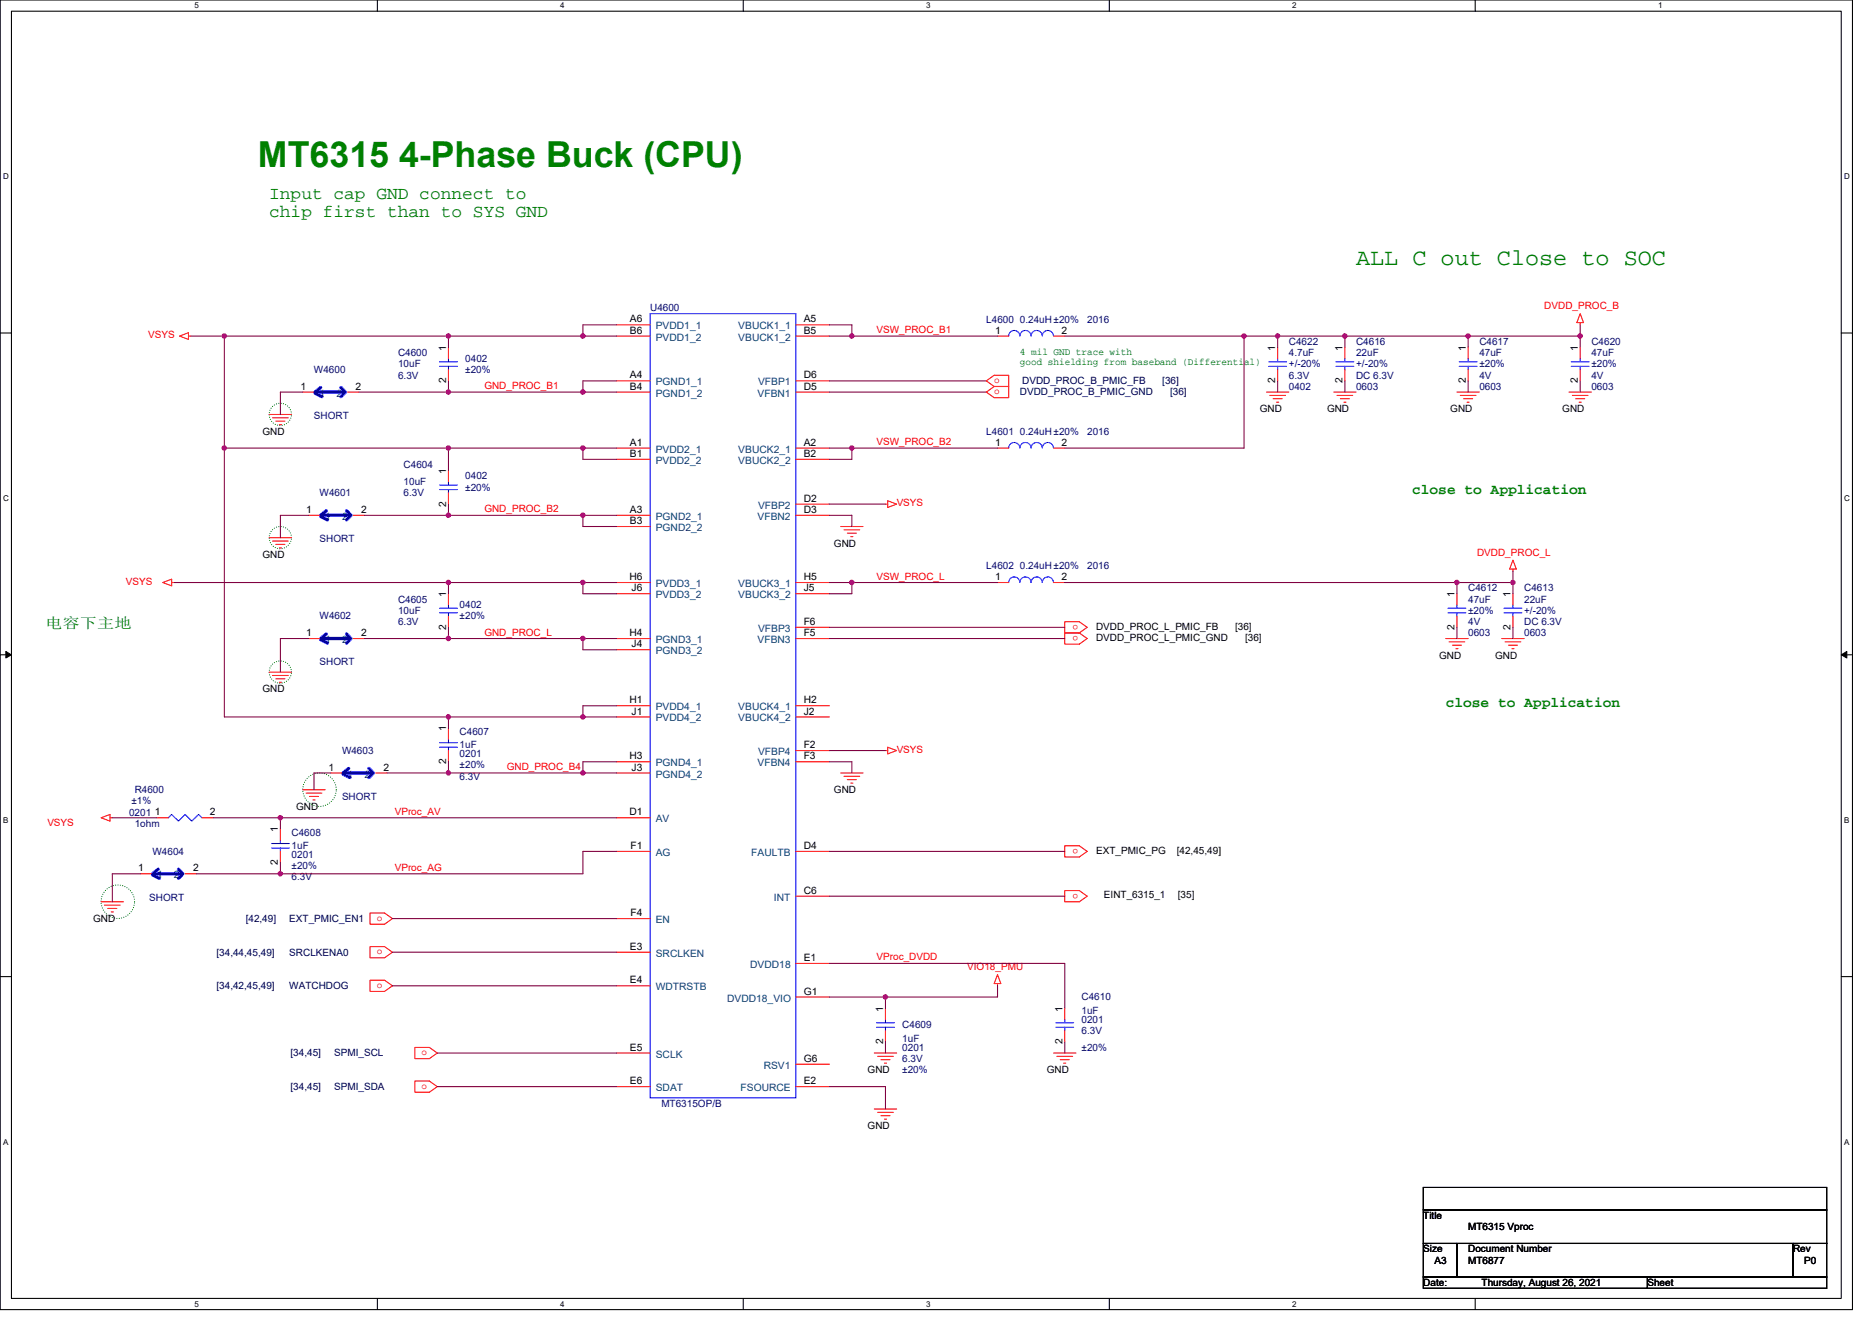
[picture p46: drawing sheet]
<svg xmlns="http://www.w3.org/2000/svg" width="297mm" height="210mm" viewBox="0 0 297 210" stroke-linecap="round" stroke-linejoin="round" font-family="sans-serif">
<defs><g id="words">
<text font-size="5.7" fill="#008000" x="40.9" y="26.5">MT6315 4-Phase Buck (CPU)</text>
<text font-size="3.7" fill="#008000" x="215.2" y="42.1">ALL C out Close to SOC</text>
<g font-size="2.8" fill="#008000">
<text x="42.7" y="31.6">Input cap GND connect to</text>
<text x="42.7" y="34.4">chip first than to SYS GND</text>
</g>
<g font-size="2.3" fill="#008000">
<text x="224.1" y="78.4">close to Application</text>
<text x="7.2" y="99.6">电容下主地</text>
<text x="229.4" y="112.2">close to Application</text>
</g>
<g font-size="1.6" fill="#f00">
<text x="23.5" y="53.7">VSYS</text>
<text x="139.1" y="52.9">VSW_PROC_B1</text>
<text x="245" y="49.1">DVDD_PROC_B</text>
<text x="76.9" y="61.8">GND_PROC_B1</text>
<text x="157.8" y="60.8">o</text>
<text x="157.8" y="62.6">o</text>
<text x="139.1" y="70.7">VSW_PROC_B2</text>
<text x="76.9" y="81.3">GND_PROC_B2</text>
<text x="142.3" y="80.4">VSYS</text>
<text x="234.4" y="88.2">DVDD_PROC_L</text>
<text x="20" y="92.8">VSYS</text>
<text x="139.1" y="92">VSW_PROC_L</text>
<text x="76.9" y="100.9">GND_PROC_L</text>
<text x="171.1" y="99.1" transform="rotate(180 171.1 99.1)">o</text>
<text x="171.1" y="100.9" transform="rotate(180 171.1 100.9)">o</text>
<text x="142.3" y="119.5">VSYS</text>
<text x="80.4" y="122.2">GND_PROC_B4</text>
<text x="7.5" y="131">VSYS</text>
<text x="62.6" y="129.3">VProc_AV</text>
<text x="171.1" y="134.7" transform="rotate(180 171.1 134.7)">o</text>
<text x="62.6" y="138.2">VProc_AG</text>
<text x="171.1" y="141.8" transform="rotate(180 171.1 141.8)">o</text>
<text x="59.8" y="146.2">o</text>
<text x="59.8" y="151.5">o</text>
<text x="139.1" y="152.4">VProc_DVDD</text>
<text x="153.5" y="154">VIO18_PMU</text>
<text x="59.8" y="156.8">o</text>
<text x="66.9" y="167.5">o</text>
<text x="66.9" y="172.8">o</text>
</g>
<g font-size="1.6">
<text x="99.9" y="53">B6</text>
<text x="99.9" y="51.2">A6</text>
<text x="127.5" y="51.2">A5</text>
<text x="127.5" y="53">B5</text>
<text x="157.9" y="53">1</text>
<text x="168.4" y="53">2</text>
<text x="70.8" y="55.6" transform="rotate(-90 70.8 55.6)">1</text>
<text x="202.3" y="55.6" transform="rotate(-90 202.3 55.6)">1</text>
<text x="213" y="55.6" transform="rotate(-90 213 55.6)">1</text>
<text x="232.6" y="55.6" transform="rotate(-90 232.6 55.6)">1</text>
<text x="250.4" y="55.6" transform="rotate(-90 250.4 55.6)">1</text>
<text x="47.7" y="61.8">1</text>
<text x="56.4" y="61.8">2</text>
<text x="70.8" y="60.8" transform="rotate(-90 70.8 60.8)">2</text>
<text x="99.9" y="61.8">B4</text>
<text x="99.9" y="60.1">A4</text>
<text x="127.5" y="60.1">D6</text>
<text x="127.5" y="61.8">D5</text>
<text x="199.9" y="65.4">GND</text>
<text x="202.3" y="60.8" transform="rotate(-90 202.3 60.8)">2</text>
<text x="210.6" y="65.4">GND</text>
<text x="213" y="60.8" transform="rotate(-90 213 60.8)">2</text>
<text x="230.1" y="65.4">GND</text>
<text x="232.6" y="60.8" transform="rotate(-90 232.6 60.8)">2</text>
<text x="247.9" y="65.4">GND</text>
<text x="250.4" y="60.8" transform="rotate(-90 250.4 60.8)">2</text>
<text x="41.7" y="69">GND</text>
<text x="99.9" y="70.7">A1</text>
<text x="127.5" y="70.7">A2</text>
<text x="157.9" y="70.7">1</text>
<text x="168.4" y="70.7">2</text>
<text x="70.8" y="75.2" transform="rotate(-90 70.8 75.2)">1</text>
<text x="99.9" y="72.5">B1</text>
<text x="127.5" y="72.5">B2</text>
<text x="48.6" y="81.4">1</text>
<text x="57.3" y="81.4">2</text>
<text x="70.8" y="80.4" transform="rotate(-90 70.8 80.4)">2</text>
<text x="99.9" y="81.4">A3</text>
<text x="99.9" y="83.2">B3</text>
<text x="127.5" y="79.6">D2</text>
<text x="127.5" y="81.4">D3</text>
<text x="41.7" y="88.5">GND</text>
<text x="132.3" y="86.8">GND</text>
<text x="70.8" y="94.8" transform="rotate(-90 70.8 94.8)">1</text>
<text x="99.9" y="92.1">H6</text>
<text x="100.2" y="93.9">J6</text>
<text x="127.5" y="92.1">H5</text>
<text x="127.5" y="93.9">J5</text>
<text x="157.9" y="92.1">1</text>
<text x="168.4" y="92.1">2</text>
<text x="230.8" y="94.8" transform="rotate(-90 230.8 94.8)">1</text>
<text x="239.7" y="94.8" transform="rotate(-90 239.7 94.8)">1</text>
<text x="48.6" y="101">1</text>
<text x="57.3" y="101">2</text>
<text x="70.8" y="99.9" transform="rotate(-90 70.8 99.9)">2</text>
<text x="99.9" y="101">H4</text>
<text x="127.5" y="99.2">F6</text>
<text x="127.5" y="101">F5</text>
<text x="173.9" y="99.9">DVDD_PROC_L_PMIC_FB</text>
<text x="173.9" y="101.7">DVDD_PROC_L_PMIC_GND</text>
<text x="196" y="99.9">[36]</text>
<text x="197.6" y="101.7">[36]</text>
<text x="230.8" y="99.9" transform="rotate(-90 230.8 99.9)">2</text>
<text x="239.7" y="99.9" transform="rotate(-90 239.7 99.9)">2</text>
<text x="100.2" y="102.7">J4</text>
<text x="228.3" y="104.5">GND</text>
<text x="237.2" y="104.5">GND</text>
<text x="41.7" y="109.9">GND</text>
<text x="99.9" y="111.6">H1</text>
<text x="100.2" y="113.4">J1</text>
<text x="127.5" y="111.6">H2</text>
<text x="127.5" y="113.4">J2</text>
<text x="70.8" y="116.1" transform="rotate(-90 70.8 116.1)">1</text>
<text x="127.5" y="118.7">F2</text>
<text x="52.1" y="122.3">1</text>
<text x="60.9" y="122.3">2</text>
<text x="70.8" y="121.3" transform="rotate(-90 70.8 121.3)">2</text>
<text x="99.9" y="120.5">H3</text>
<text x="100.2" y="122.3">J3</text>
<text x="127.5" y="120.5">F3</text>
<text x="132.3" y="125.9">GND</text>
<text x="24.6" y="129.4">1</text>
<text x="33.3" y="129.4">2</text>
<text x="47" y="128.5">GND</text>
<text x="99.9" y="129.4">D1</text>
<text x="44.1" y="137.3" transform="rotate(-90 44.1 137.3)">2</text>
<text x="44.1" y="132.1" transform="rotate(-90 44.1 132.1)">1</text>
<text x="100.1" y="134.7">F1</text>
<text x="127.5" y="134.7">D4</text>
<text x="173.9" y="135.5">EXT_PMIC_PG</text>
<text x="186.7" y="135.5">[42,45,49]</text>
<text x="21.9" y="138.3">1</text>
<text x="30.6" y="138.3">2</text>
<text x="127.5" y="141.9">C6</text>
<text x="175.2" y="142.6">EINT_6315_1</text>
<text x="186.9" y="142.6">[35]</text>
<text x="14.8" y="146.3">GND</text>
<text x="100.1" y="145.4">F4</text>
<text x="99.9" y="150.7">E3</text>
<text x="127.5" y="152.5">E1</text>
<text x="99.9" y="156.1">E4</text>
<text x="127.5" y="157.9">G1</text>
<text x="140.1" y="160.5" transform="rotate(-90 140.1 160.5)">1</text>
<text x="168.6" y="160.5" transform="rotate(-90 168.6 160.5)">1</text>
<text x="99.9" y="166.8">E5</text>
<text x="140.1" y="165.7" transform="rotate(-90 140.1 165.7)">2</text>
<text x="168.6" y="165.7" transform="rotate(-90 168.6 165.7)">2</text>
<text x="99.9" y="172.1">E6</text>
<text x="127.5" y="168.5">G6</text>
<text x="127.5" y="172.1">E2</text>
<text x="137.7" y="170.3">GND</text>
<text x="166.1" y="170.3">GND</text>
<text x="137.7" y="179.2">GND</text>
<text x="225.8" y="193.4">Title</text>
<text x="233" y="195.2">MT6315 Vproc</text>
<text x="225.8" y="198.8">Size</text>
<text x="227.6" y="200.6">A3</text>
<text x="233" y="198.8">Document Number</text>
<text x="233" y="200.6">MT6877</text>
<text x="284.5" y="198.8">Rev</text>
<text x="286.3" y="200.6">P0</text>
<text x="225.8" y="204.1">Date:</text>
<text x="235.1" y="204.1">Thursday, August 26, 2021</text>
<text x="261.4" y="204.1">Sheet</text>
</g>
<g font-size="1.6" fill="#000080">
<text x="103.2" y="49.4">U4600</text>
<text x="156.5" y="51.2">L4600 0.24uH±20%</text>
<text x="172.5" y="51.2">2016</text>
<text x="49.8" y="59.2">W4600</text>
<text x="63.2" y="56.5">C4600</text>
<text x="63.2" y="58.3">10uF</text>
<text x="73.8" y="57.4">0402</text>
<text x="73.8" y="59.2">±20%</text>
<text x="204.5" y="54.8">C4622</text>
<text x="204.5" y="56.5">4.7uF</text>
<text x="204.5" y="58.3">+/-20%</text>
<text x="215.2" y="54.8">C4616</text>
<text x="215.2" y="56.5">22uF</text>
<text x="215.2" y="58.3">+/-20%</text>
<text x="234.7" y="54.8">C4617</text>
<text x="234.7" y="56.5">47uF</text>
<text x="234.7" y="58.3">±20%</text>
<text x="252.5" y="54.8">C4620</text>
<text x="252.5" y="56.5">47uF</text>
<text x="252.5" y="58.3">±20%</text>
<text x="63.2" y="60.1">6.3V</text>
<text x="204.5" y="61.9">0402</text>
<text x="204.5" y="60.1">6.3V</text>
<text x="215.2" y="61.9">0603</text>
<text x="215.2" y="60.1">DC 6.3V</text>
<text x="234.7" y="61.9">0603</text>
<text x="234.7" y="60.1">4V</text>
<text x="252.5" y="61.9">0603</text>
<text x="252.5" y="60.1">4V</text>
<text x="49.8" y="66.5">SHORT</text>
<text x="156.5" y="69">L4601 0.24uH±20%</text>
<text x="172.5" y="69">2016</text>
<text x="64" y="74.3">C4604</text>
<text x="64" y="77">10uF</text>
<text x="73.8" y="76.1">0402</text>
<text x="73.8" y="77.9">±20%</text>
<text x="50.7" y="78.8">W4601</text>
<text x="64" y="78.8">6.3V</text>
<text x="50.7" y="86">SHORT</text>
<text x="63.2" y="95.7">C4605</text>
<text x="156.5" y="90.3">L4602 0.24uH±20%</text>
<text x="172.5" y="90.3">2016</text>
<text x="233" y="93.9">C4612</text>
<text x="233" y="95.7">47uF</text>
<text x="241.8" y="93.9">C4613</text>
<text x="241.8" y="95.7">22uF</text>
<text x="50.7" y="98.3">W4602</text>
<text x="63.2" y="97.4">10uF</text>
<text x="63.2" y="99.2">6.3V</text>
<text x="72.9" y="96.5">0402</text>
<text x="72.9" y="98.3">±20%</text>
<text x="233" y="101">0603</text>
<text x="233" y="99.2">4V</text>
<text x="233" y="97.4">±20%</text>
<text x="241.8" y="101">0603</text>
<text x="241.8" y="99.2">DC 6.3V</text>
<text x="241.8" y="97.4">+/-20%</text>
<text x="50.7" y="105.6">SHORT</text>
<text x="54.3" y="119.7">W4603</text>
<text x="72.9" y="116.6">C4607</text>
<text x="72.9" y="118.8">1uF</text>
<text x="21.4" y="125.9">R4600</text>
<text x="72.9" y="120.2">0201</text>
<text x="72.9" y="123.7">6.3V</text>
<text x="72.9" y="122">±20%</text>
<text x="20.5" y="129.4">0201</text>
<text x="20.8" y="127.7">±1%</text>
<text x="21.4" y="131.2">1ohm</text>
<text x="54.3" y="126.9">SHORT</text>
<text x="24.2" y="135.7">W4604</text>
<text x="46.3" y="132.6">C4608</text>
<text x="46.3" y="134.8">1uF</text>
<text x="46.3" y="136.2">0201</text>
<text x="46.3" y="138">±20%</text>
<text x="23.7" y="142.9">SHORT</text>
<text x="46.3" y="139.7">6.3V</text>
<text x="171.6" y="158.8">C4610</text>
<text x="171.6" y="160.9">1uF</text>
<text x="143.2" y="163.2">C4609</text>
<text x="143.2" y="165.4">1uF</text>
<text x="143.2" y="166.8">0201</text>
<text x="171.6" y="162.3">0201</text>
<text x="171.6" y="164.1">6.3V</text>
<text x="171.6" y="166.8">±20%</text>
<text x="143.2" y="168.5">6.3V</text>
<text x="143.2" y="170.3">±20%</text>
<text x="104.9" y="175.7">MT6315OP/B</text>
</g>
<g font-size="1.6" fill="#004080">
<text x="104.1" y="52.3">PVDD1_1</text>
<text x="117.2" y="52.3">VBUCK1_1</text>
<text x="104.1" y="54.1">PVDD1_2</text>
<text x="117.2" y="54.1">VBUCK1_2</text>
<text x="50.7" y="62.9">1</text>
<text x="53.4" y="62.9">2</text>
<text x="104.1" y="62.9">PGND1_2</text>
<text x="104.1" y="61.2">PGND1_1</text>
<text x="120.2" y="62.9">VFBN1</text>
<text x="120.3" y="61.2">VFBP1</text>
<text x="104.1" y="71.8">PVDD2_1</text>
<text x="117.2" y="71.8">VBUCK2_1</text>
<text x="104.1" y="73.6">PVDD2_2</text>
<text x="117.2" y="73.6">VBUCK2_2</text>
<text x="51.6" y="82.5">1</text>
<text x="54.3" y="82.5">2</text>
<text x="104.1" y="82.5">PGND2_1</text>
<text x="120.2" y="82.5">VFBN2</text>
<text x="120.3" y="80.7">VFBP2</text>
<text x="104.1" y="84.3">PGND2_2</text>
<text x="104.1" y="93.2">PVDD3_1</text>
<text x="104.1" y="95">PVDD3_2</text>
<text x="117.2" y="93.2">VBUCK3_1</text>
<text x="117.2" y="95">VBUCK3_2</text>
<text x="120.3" y="100.3">VFBP3</text>
<text x="51.6" y="102.1">1</text>
<text x="54.3" y="102.1">2</text>
<text x="104.1" y="103.8">PGND3_2</text>
<text x="104.1" y="102.1">PGND3_1</text>
<text x="120.2" y="102.1">VFBN3</text>
<text x="104.1" y="112.7">PVDD4_1</text>
<text x="117.2" y="112.7">VBUCK4_1</text>
<text x="104.1" y="114.5">PVDD4_2</text>
<text x="117.2" y="114.5">VBUCK4_2</text>
<text x="120.3" y="119.8">VFBP4</text>
<text x="55.2" y="123.4">1</text>
<text x="57.8" y="123.4">2</text>
<text x="104.1" y="121.6">PGND4_1</text>
<text x="104.1" y="123.4">PGND4_2</text>
<text x="120.2" y="121.6">VFBN4</text>
<text x="104.1" y="130.5">AV</text>
<text x="104.1" y="135.8">AG</text>
<text x="119.2" y="135.8">FAULTB</text>
<text x="24.9" y="139.4">1</text>
<text x="27.6" y="139.4">2</text>
<text x="122.8" y="143">INT</text>
<text x="104.1" y="146.5">EN</text>
<text x="104.1" y="151.8">SRCLKEN</text>
<text x="119" y="153.6">DVDD18</text>
<text x="104.1" y="157.2">WDTRSTB</text>
<text x="115.4" y="159">DVDD18_VIO</text>
<text x="104.1" y="167.9">SCLK</text>
<text x="104.1" y="173.2">SDAT</text>
<text x="117.5" y="173.2">FSOURCE</text>
<text x="121.2" y="169.6">RSV1</text>
</g>
<g font-size="1.6" fill="#008000">
<text x="161.8" y="56.4">4 mil GND trace with</text>
<text x="161.8" y="58">good shielding from baseband (Differential)</text>
</g>
<g font-size="1.6" fill="#000040">
<text x="161.8" y="62.8">DVDD_PROC_B_PMIC_GND</text>
<text x="162.2" y="61">DVDD_PROC_B_PMIC_FB</text>
<text x="184.4" y="61">[36]</text>
<text x="185.7" y="62.8">[36]</text>
<text x="39" y="146.3">[42,49]</text>
<text x="45.9" y="146.3">EXT_PMIC_EN1</text>
<text x="34.4" y="151.7">[34,44,45,49]</text>
<text x="45.9" y="151.7">SRCLKENA0</text>
<text x="34.4" y="157">[34,42,45,49]</text>
<text x="45.9" y="157">WATCHDOG</text>
<text x="46.1" y="167.7">[34,45]</text>
<text x="53" y="167.7">SPMI_SCL</text>
<text x="46.1" y="173">[34,45]</text>
<text x="53" y="173">SPMI_SDA</text>
</g>
<g font-size="1.3">
<text x="30.8" y="1.3">5</text>
<text x="88.9" y="1.3">4</text>
<text x="147" y="1.3">3</text>
<text x="205" y="1.3">2</text>
<text x="263.1" y="1.3">1</text>
<text x=".5" y="28.4">D</text>
<text x="292.6" y="28.4">D</text>
<text x=".5" y="79.5">C</text>
<text x="292.6" y="79.5">C</text>
<text x=".5" y="130.6">B</text>
<text x="292.6" y="130.6">B</text>
<text x=".5" y="181.7">A</text>
<text x="292.6" y="181.7">A</text>
<text x="30.8" y="207.4">5</text>
<text x="88.9" y="207.4">4</text>
<text x="147" y="207.4">3</text>
<text x="205" y="207.4">2</text>
</g>
</g></defs>
<path d="M0 0h293.9v207.9h-293.9zM1.8 1.8h290.4v204.3h-290.4z" fill="none" stroke="#000" stroke-width=".17"/>
<g fill="#fff">
<path d="M30.8 .2h.7v1.4h-.7z"/>
<path d="M30.8 206.3h.7v1.4h-.7z"/>
</g>
<path d="M59.9 0v1.8M59.9 206.1v1.8" fill="none" stroke="#000" stroke-width=".17"/>
<g fill="#fff">
<path d="M88.9 .2h.7v1.4h-.7z"/>
<path d="M88.9 206.3h.7v1.4h-.7z"/>
</g>
<path d="M117.9 0v1.8M117.9 206.1v1.8" fill="none" stroke="#000" stroke-width=".17"/>
<g fill="#fff">
<path d="M147 .2h.7v1.4h-.7z"/>
<path d="M147 206.3h.7v1.4h-.7z"/>
</g>
<path d="M176 0v1.8M176 206.1v1.8" fill="none" stroke="#000" stroke-width=".17"/>
<g fill="#fff">
<path d="M205 .2h.7v1.4h-.7z"/>
<path d="M205 206.3h.7v1.4h-.7z"/>
</g>
<path d="M234.1 0v1.8M234.1 206.1v1.8" fill="none" stroke="#000" stroke-width=".17"/>
<g fill="#fff">
<path d="M263.1 .2h.7v1.4h-.7z"/>
<path d="M.5 27.3h.9v1.4h-.9z"/>
<path d="M292.6 27.3h.9v1.4h-.9z"/>
<path d="M.5 78.4h.9v1.4h-.9z"/>
<path d="M292.6 78.4h.9v1.4h-.9z"/>
</g>
<path d="M0 52.9h1.8M292.2 52.9h1.7" fill="none" stroke="#000" stroke-width=".17"/>
<g fill="#fff">
<path d="M.5 129.5h.8v1.4h-.8z"/>
<path d="M292.6 129.5h.9v1.4h-.9z"/>
</g>
<path d="M0 103.9h1.8M292.2 103.9h1.7" fill="none" stroke="#000" stroke-width=".17"/>
<path d="M.9 103.4l.9 .5-.9 .5zM292.2 103.9l.8-.5v1z" fill="#000" stroke="#000" stroke-width=".16"/>
<g fill="#fff">
<path d="M.5 180.5h.8v1.4h-.8z"/>
<path d="M292.6 180.5h.9v1.4h-.9z"/>
</g>
<path d="M0 155h1.8M292.2 155h1.7M225.8 188.5h64.1v3.5h-64.1zM225.8 192h64.1v5.4h-64.1zM225.8 197.4h5.4v5.3h-5.4zM231.2 197.4h53.3v5.3h-53.3zM284.5 197.4h5.4v5.3h-5.4zM225.8 202.7h35.6v1.8h-35.6zM261.4 202.7h28.5v1.8h-28.5z" fill="none" stroke="#000" stroke-width=".17"/>
<g fill="none" stroke="#008000" stroke-width=".17" stroke-dasharray="0 .3">
<circle cx="44.5" cy="65.8" r="1.77"/>
<circle cx="44.5" cy="85.3" r="1.77"/>
<circle cx="44.5" cy="106.7" r="1.77"/>
<circle cx="50.7" cy="125.3" r="2.66"/>
<circle cx="18.7" cy="143.1" r="2.66"/>
</g>
<g fill="none" stroke="#f00" stroke-width=".17">
<path d="M28.5 53.3l1.4-.5v1.1zM29.9 53.3h.4M71.2 55.1v1.8M71.2 58.7v1.8M97.8 53.3h5.4M97.8 51.6h5.4M126.3 51.6h5.3M126.3 53.3h5.3M158.3 53.3h1.8M167.2 53.3h1.7M202.7 55.1v1.8M202.7 58.7v1.8"/>
<path d="M213.4 55.1v1.8M213.4 58.7v1.8M233 55.1v1.8M233 58.7v1.8M250.7 51.2v.4M250.7 55.1v1.8M250.7 58.7v1.8M250.7 49.8l.6 1.4h-1.1zM42.7 65.8h3.6M43.2 66.3h2.5M43.8 66.8h1.4M44.3 67.4h.4"/>
<path d="M48 62.2h1.8M55.2 62.2h1.7M71.2 74.7v1.8M71.2 78.2v1.8M97.8 71.1h5.4M97.8 62.2h5.4M97.8 60.5h5.4M97.8 72.9h5.4M126.3 62.2h5.3M126.3 60.5h5.3M126.3 71.1h5.3M126.3 72.9h5.3"/>
<path d="M140.9 79.5l1.4 .5-1.4 .5zM156.5 60.5l1.3-.9h2.3v1.7h-2.3zM156.5 62.2l1.3-.9h2.3v1.8h-2.3zM158.3 71.1h1.8M167.2 71.1h1.7M201 62.2h3.5M201.5 62.8h2.5M202 63.3h1.5M202.6 63.8h.3M211.6 62.2h3.6M212.2 62.8h2.4M212.7 63.3h1.4"/>
<path d="M213.2 63.8h.4M231.2 62.2h3.5M231.7 62.8h2.5M232.2 63.3h1.5M232.8 63.8h.3M249 62.2h3.5M249.5 62.8h2.5M250 63.3h1.5M250.6 63.8h.3M25.8 92.5l1.4-.6v1.1zM27.2 92.5h.4M42.7 85.3h3.6"/>
<path d="M43.2 85.9h2.5M43.8 86.4h1.4M44.3 87h.4M48.9 81.8h1.8M56 81.8h1.8M71.2 94.2v1.8M71.2 97.8v1.8M97.8 92.5h5.4M97.8 81.8h5.4M97.8 83.6h5.4M97.8 94.2h5.4M126.3 80h5.3"/>
<path d="M126.3 92.5h5.3M126.3 81.8h5.3M126.3 94.2h5.3M126.3 99.6h5.3M133.4 83.6h3.5M133.9 84.1h2.5M134.4 84.6h1.5M135 85.2h.3M140.5 80h.4M158.3 92.5h1.8M167.2 92.5h1.7M168.9 98.7h2.4l1.2 .9-1.2 .9h-2.4z"/>
<path d="M231.2 94.2v1.8M231.2 97.8v1.8M240.1 88.9l.5 1.4h-1.1zM240.1 90.3v.4M240.1 94.2v1.8M240.1 97.8v1.8M42.7 106.7h3.6M43.2 107.2h2.5M43.8 107.7h1.4M44.3 108.3h.4M48.9 101.3h1.8M56 101.3h1.8"/>
<path d="M71.2 115.6v1.7M71.2 119.1v1.8M97.8 103.1h5.4M97.8 101.3h5.4M97.8 112h5.4M97.8 113.8h5.4M126.3 112h5.3M126.3 113.8h5.3M126.3 101.3h5.3M126.3 119.1h5.3M140.5 119.1h.4M140.9 118.6l1.4 .5-1.4 .6z"/>
<path d="M168.9 100.5h2.4l1.2 .8-1.2 .9h-2.4zM229.4 101.3h3.6M229.9 101.9h2.5M230.5 102.4h1.4M231 103h.3M238.3 101.3h3.5M238.8 101.9h2.5M239.3 102.4h1.5M239.9 103h.3M16 129.8l1.5-.5v1zM17.5 129.8h.3M22.3 138.7h1.7"/>
<path d="M24.9 129.8h1.8M29.4 138.7h1.8M32 129.8h1.8M44.5 131.6v1.7M44.5 135.1v1.8M48 125.3h3.6M48.6 125.9h2.5M49.1 126.4h1.4M49.7 127h.3M52.5 122.7h1.8M59.6 122.7h1.8M97.8 135.1h5.4"/>
<path d="M97.8 129.8h5.4M97.8 120.9h5.4M97.8 122.7h5.4M126.3 120.9h5.3M126.3 135.1h5.3M133.4 122.7h3.5M133.9 123.2h2.5M134.4 123.7h1.5M135 124.3h.3M168.9 134.2h2.4l1.2 .9-1.2 .9h-2.4zM16 143.1h3.6M16.6 143.7h2.5"/>
<path d="M17.1 144.2h1.4M17.6 144.7h.4M58.7 144.9h2.3l1.3 .9-1.3 .9h-2.3zM58.7 150.2h2.3l1.3 .9-1.3 .9h-2.3zM58.7 155.6h2.3l1.3 .9-1.3 .9h-2.3zM97.8 145.8h5.4M97.8 151.1h5.4M97.8 156.5h5.4M126.3 152.9h5.3M126.3 142.2h5.3M126.3 158.2h5.3M158.3 154.7l.5 1.4h-1z"/>
<path d="M158.3 156.1v.4M168.9 141.4h2.4l1.2 .8-1.2 .9h-2.4zM65.8 166.2h2.3l1.3 .9-1.3 .9h-2.3zM65.8 171.6h2.3l1.3 .9-1.3 .9h-2.3zM97.8 172.5h5.4M97.8 167.1h5.4M126.3 168.9h5.3M126.3 172.5h5.3M138.7 167.1h3.6M138.7 176h3.6M139.3 167.7h2.4M139.3 176.6h2.4"/>
<path d="M139.8 168.2h1.4M139.8 177.1h1.4M140.3 168.7h.4M140.3 177.6h.4M140.5 160v1.8M140.5 163.6v1.8M167.2 167.1h3.5M167.7 167.7h2.5M168.2 168.2h1.5M168.8 168.7h.3M168.9 160v1.8M168.9 163.6v1.8"/>
</g>
<g fill="none" stroke="#00f" stroke-width=".17">
<path d="M69.7 57.4h2.9M69.7 58.1h2.9M71.2 56.9v.5M71.2 58.1v.6M103.2 49.8h23.1v124.4h-23.1zM160.1 53.3a.88 .88 0 0 1 .8-.8 .88 .88 0 0 1 .9 .8M161.8 53.3a.88 .88 0 0 1 .9-.8 .88 .88 0 0 1 .9 .8M163.6 53.3a.88 .88 0 0 1 .9-.8 .88 .88 0 0 1 .9 .8 .89 .89 0 0 1 .9-.8 .89 .89 0 0 1 .8 .8M201.3 57.4h2.8M201.3 58.1h2.8M202.7 56.9v.5M202.7 58.1v.6"/>
<path d="M212 57.4h2.8M212 58.1h2.8M213.4 56.9v.5M213.4 58.1v.6M231.5 57.4h2.9M231.5 58.1h2.9M233 56.9v.5M233 58.1v.6M249.3 57.4h2.9M249.3 58.1h2.9M250.7 56.9v.5M250.7 58.1v.6"/>
<path d="M69.7 77h2.9M69.7 77.7h2.9M71.2 76.5v.5M71.2 77.7v.5M161.8 71.1a.88 .88 0 0 0-.9-.9 .88 .88 0 0 0-.8 .9M163.6 71.1a.88 .88 0 0 0-.9-.9 .88 .88 0 0 0-.9 .9M167.1 71.1a.89 .89 0 0 0-.8-.9 .89 .89 0 0 0-.9 .9 .88 .88 0 0 0-.9-.9 .88 .88 0 0 0-.9 .9M69.7 96.5h2.9M69.7 97.3h2.9M71.2 96v.5M71.2 97.3v.5M161.8 92.4a.88 .88 0 0 0-.9-.8 .88 .88 0 0 0-.8 .8"/>
<path d="M163.6 92.4a.88 .88 0 0 0-.9-.8 .88 .88 0 0 0-.9 .8M167.1 92.4a.89 .89 0 0 0-.8-.8 .89 .89 0 0 0-.9 .8 .88 .88 0 0 0-.9-.8 .88 .88 0 0 0-.9 .8M229.8 96.5h2.8M229.8 97.3h2.8M231.2 96v.5M231.2 97.3v.5M238.7 96.5h2.8M238.7 97.3h2.8M240.1 96v.5M240.1 97.3v.5M69.7 117.9h2.9M69.7 118.6h2.9"/>
<path d="M71.2 117.3v.6M71.2 118.6v.5M26.7 129.8l.5-.5 1.1 1 1.1-1 1 1 1.1-1 .5 .5M43.1 133.9h2.8M43.1 134.6h2.8M44.5 133.3v.6M44.5 134.6v.5M139.1 162.3h2.8M139.1 163h2.8M140.5 161.8v.5M140.5 163v.6M167.5 162.3h2.9"/>
<path d="M167.5 163h2.9M168.9 161.8v.5M168.9 163v.6"/>
</g>
<g fill="none" stroke="#00f" stroke-width=".53">
<path d="M50 62.4l1.1 .5M50.4 62.2h3.9M50.9 61.5l-.9 .7M54.1 61.5l.5 .6M54.8 62.2l-.7 .7M50.9 82l1.1 .5M51.2 81.8h4M51.8 81.1l-.9 .7M55 81.1l.5 .5M55.7 81.8l-.7 .7M50.9 101.5l1.1 .6M51.2 101.3h4"/>
<path d="M51.8 100.6l-.9 .7M55 100.6l.5 .6M55.7 101.3l-.7 .8M24.2 138.9l1.1 .5M24.6 138.7h3.9M25.1 138l-.9 .7M28.3 138l.5 .5M29 138.7l-.7 .7M54.4 122.9l1.1 .5M54.8 122.7h3.9M55.3 122l-.9 .7M58.5 122l.6 .5"/>
<path d="M59.2 122.7l-.7 .7"/>
</g>
<g fill="none" stroke="#800040" stroke-width=".17">
<path d="M30.3 53.3h5.3M35.6 53.3h35.6M35.6 53.3v17.8M71.2 53.3v1.8M71.2 53.3h21.3M92.5 53.3h5.3M97.8 51.6h-5.3v1.7M131.6 51.6h3.6v1.7M131.6 53.3h3.6M135.2 53.3h23.1M168.9 53.3h28.5M197.4 53.3v17.8h-28.5"/>
<path d="M197.4 53.3h5.3M202.7 53.3v1.8M202.7 53.3h10.7M213.4 53.3h19.6M213.4 53.3v1.8M233 53.3v1.8M233 53.3h17.7M250.7 51.6v1.7M250.7 53.3v1.8M35.6 71.1h35.6M35.6 71.1v42.7h35.6M48 62.2h-3.5v3.6"/>
<path d="M56.9 62.2h14.3M71.2 60.5v1.7M71.2 71.1v3.6M71.2 62.2h21.3M71.2 71.1h21.3M92.5 62.2h5.3M92.5 71.1h5.3M92.5 71.1v1.8h5.3M97.8 60.5h-5.3v1.7M131.6 71.1h3.6M131.6 60.5h24.9M131.6 62.2h24.9"/>
<path d="M135.2 71.1h23.1M135.2 71.1v1.8h-3.6M202.7 60.5v1.7M213.4 60.5v1.7M233 60.5v1.7M250.7 60.5v1.7M27.6 92.5h43.6M48.9 81.8h-4.4v3.5M57.8 81.8h13.4M71.2 80v1.8M71.2 92.5v1.7M71.2 99.6v1.7"/>
<path d="M71.2 81.8h21.3M71.2 92.5h21.3M92.5 81.8h5.3M92.5 92.5h5.3M92.5 81.8v1.8h5.3M92.5 92.5v1.7h5.3M131.6 80h8.9M131.6 81.8h3.6v1.8M131.6 92.5h3.6M131.6 99.6h37.3M135.2 92.5h23.1M135.2 92.5v1.7h-3.6"/>
<path d="M168.9 92.5h62.3M231.2 92.5v1.7M231.2 99.6v1.7M231.2 92.5h8.9M240.1 92.5v1.7M240.1 99.6v1.7M240.1 90.7v1.8M48.9 101.3h-4.4v5.4M57.8 101.3h13.4M71.2 113.8v1.8M71.2 101.3h21.3M71.2 113.8h21.3"/>
<path d="M92.5 101.3h5.3M92.5 113.8h5.3M92.5 101.3v1.8h5.3M97.8 112h-5.3v1.8M131.6 119.1h8.9M131.6 101.3h37.3M17.8 129.8h7.1M22.3 138.7h-4.5v4.4M31.2 138.7h13.3M33.8 129.8h10.7M44.5 129.8v1.8M44.5 136.9v1.8"/>
<path d="M44.5 129.8h53.3M52.5 122.7h-2.7v2.6M61.4 122.7h9.8M71.2 120.9v1.8M71.2 122.7h21.3M92.5 122.7h5.3M97.8 120.9h-5.3v1.8M97.8 135.1h-5.3v3.6h-48M131.6 120.9h3.6v1.8M131.6 135.1h37.3M62.3 145.8h35.5M62.3 151.1h35.5"/>
<path d="M62.3 156.5h35.5M131.6 158.2h8.9M131.6 142.2h37.3M131.6 152.9h37.3v7.1M140.5 158.2v1.8M158.3 156.5v1.7h-17.8M69.4 167.1h28.4M69.4 172.5h28.4M131.6 172.5h8.9v3.5M140.5 165.4v1.7M168.9 165.4v1.7"/>
</g>
<g fill="#f0f" stroke="#f0f" stroke-width=".17">
<circle cx="35.6" cy="53.3" r=".35"/>
<circle cx="92.5" cy="53.3" r=".35"/>
<circle cx="71.1" cy="53.3" r=".35"/>
<circle cx="135.2" cy="53.3" r=".35"/>
<circle cx="197.4" cy="53.3" r=".35"/>
<circle cx="92.5" cy="62.2" r=".35"/>
<circle cx="71.1" cy="62.2" r=".35"/>
<circle cx="35.6" cy="71.1" r=".35"/>
<circle cx="92.5" cy="71.1" r=".35"/>
<circle cx="71.1" cy="71.1" r=".35"/>
<circle cx="135.2" cy="71.1" r=".35"/>
<circle cx="92.5" cy="81.8" r=".35"/>
<circle cx="71.1" cy="81.8" r=".35"/>
<circle cx="92.5" cy="92.4" r=".35"/>
<circle cx="71.1" cy="92.4" r=".35"/>
<circle cx="135.2" cy="92.4" r=".35"/>
<circle cx="231.2" cy="92.4" r=".35"/>
<circle cx="92.5" cy="101.3" r=".35"/>
<circle cx="71.1" cy="101.3" r=".35"/>
<circle cx="92.5" cy="113.8" r=".35"/>
<circle cx="71.1" cy="113.8" r=".35"/>
<circle cx="92.5" cy="122.7" r=".35"/>
<circle cx="71.1" cy="122.7" r=".35"/>
<circle cx="44.5" cy="129.8" r=".35"/>
<circle cx="44.5" cy="138.7" r=".35"/>
<circle cx="140.5" cy="158.2" r=".35"/>
<circle cx="250.7" cy="53.3" r=".35"/>
<circle cx="240.1" cy="92.4" r=".35"/>
<circle cx="232.9" cy="53.3" r=".35"/>
<circle cx="213.4" cy="53.3" r=".35"/>
<circle cx="202.7" cy="53.3" r=".35"/>
</g>
<use href="#words"/>
</svg>
